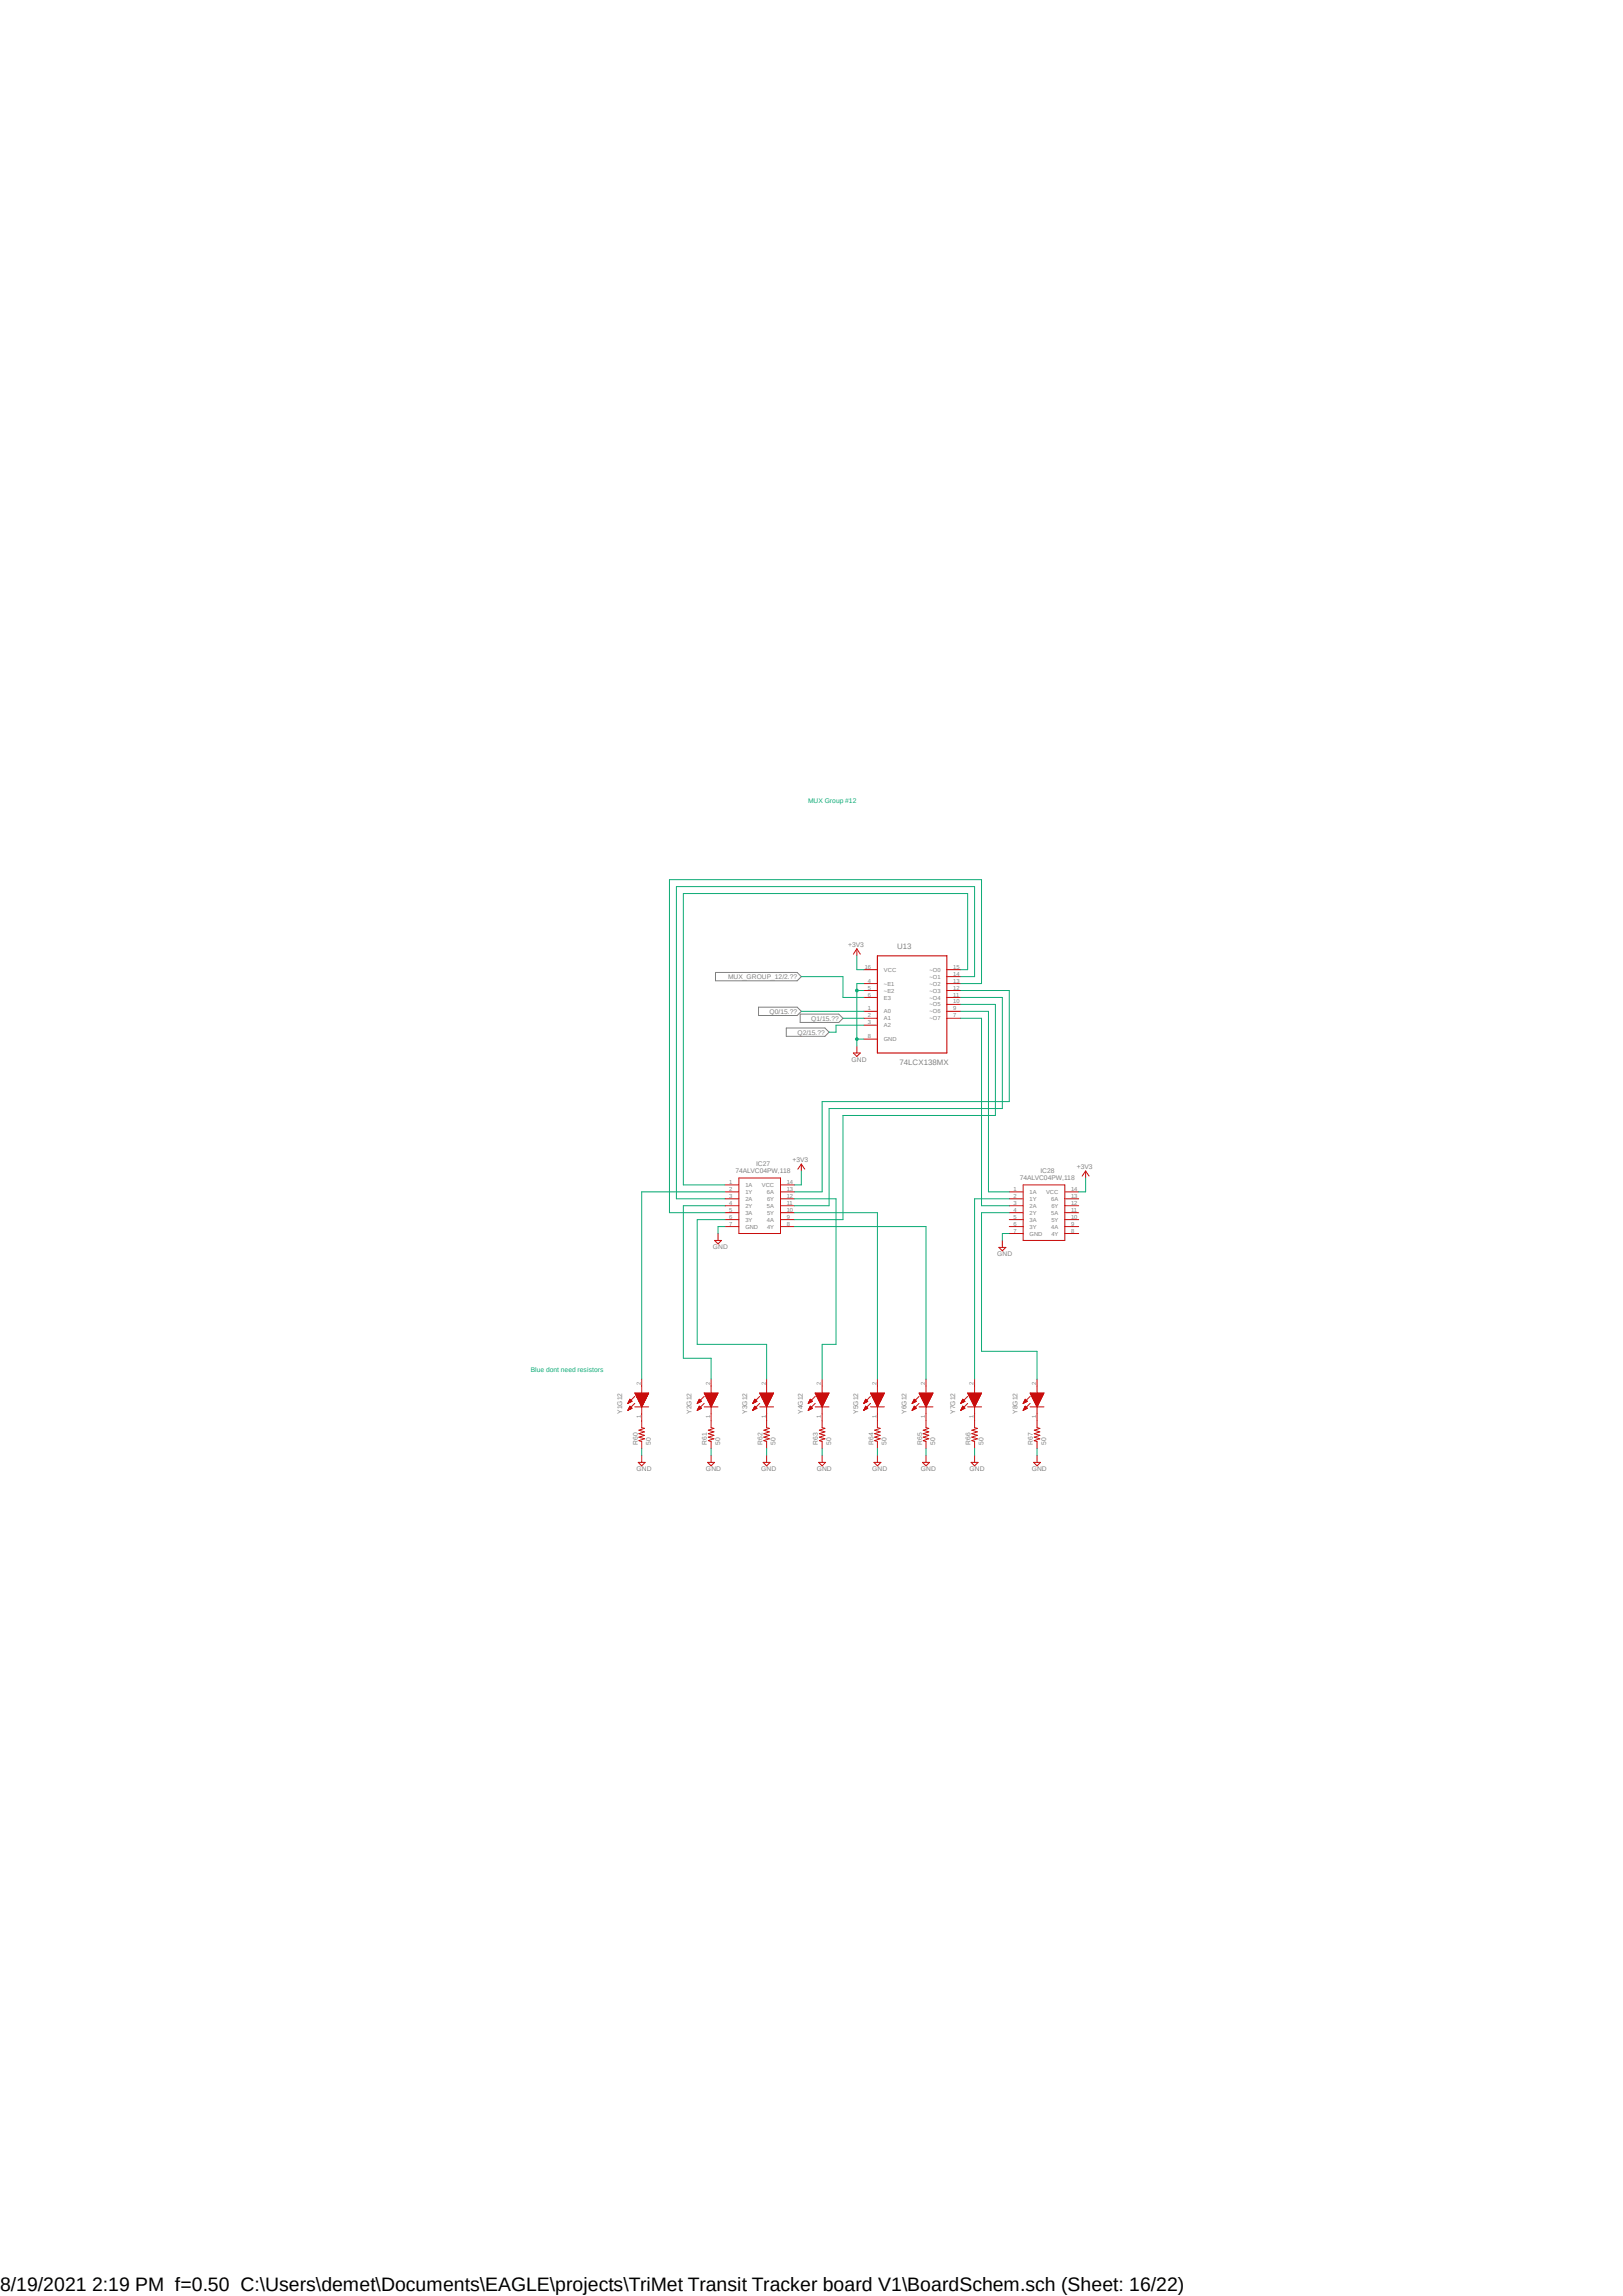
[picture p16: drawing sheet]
<svg xmlns="http://www.w3.org/2000/svg" width="297mm" height="420mm" viewBox="0 0 297 420" stroke-linecap="round" stroke-linejoin="round" font-family="sans-serif">
<defs><g id="words">
<text font-size="3.6" x="0" y="419.1">8/19/2021 2:19 PM f=0.50 C:\Users\demet\Documents\EAGLE\projects\TriMet Transit Tracker board V1\BoardSchem.sch (Sheet: 16/22)</text>
<g font-size="1.4" fill="#808080">
<text x="164.2" y="173.6">U13</text>
<text x="164.6" y="194.9">74LCX138MX</text>
</g>
<g font-size="1.2" fill="#0dab76">
<text x="147.9" y="146.9">MUX Group #12</text>
<text x="97.2" y="251">Blue dont need resistors</text>
</g>
<g font-size="1.2" fill="#808080">
<text x="155.2" y="173.2">+3V3</text>
<text x="133.3" y="179.1">MUX_GROUP_12/2.??</text>
<text x="140.8" y="185.5">Q0/15.??</text>
<text x="145.9" y="189.3">Q2/15.??</text>
<text x="148.5" y="186.7">Q1/15.??</text>
<text x="155.8" y="194.2">GND</text>
<text x="134.6" y="214.6">74ALVC04PW,118</text>
<text x="138.4" y="213.4">IC27</text>
<text x="145" y="212.6">+3V3</text>
<text x="186.6" y="215.9">74ALVC04PW,118</text>
<text x="190.4" y="214.6">IC28</text>
<text x="197.1" y="213.8">+3V3</text>
<text x="130.5" y="228.5">GND</text>
<text x="182.5" y="229.7">GND</text>
<text x="113.9" y="258.6" transform="rotate(-90 113.9 258.6)">Y1G12</text>
<text x="126.6" y="258.6" transform="rotate(-90 126.6 258.6)">Y2G12</text>
<text x="136.7" y="258.6" transform="rotate(-90 136.7 258.6)">Y3G12</text>
<text x="146.9" y="258.6" transform="rotate(-90 146.9 258.6)">Y4G12</text>
<text x="157.1" y="258.6" transform="rotate(-90 157.1 258.6)">Y5G12</text>
<text x="165.9" y="258.6" transform="rotate(-90 165.9 258.6)">Y6G12</text>
<text x="174.8" y="258.6" transform="rotate(-90 174.8 258.6)">Y7G12</text>
<text x="186.2" y="258.6" transform="rotate(-90 186.2 258.6)">Y8G12</text>
<text x="116.5" y="269.1">GND</text>
<text x="116.7" y="264.3" transform="rotate(-90 116.7 264.3)">R60</text>
<text x="119.1" y="264.3" transform="rotate(-90 119.1 264.3)">50</text>
<text x="129.2" y="269.1">GND</text>
<text x="129.4" y="264.3" transform="rotate(-90 129.4 264.3)">R61</text>
<text x="131.8" y="264.3" transform="rotate(-90 131.8 264.3)">50</text>
<text x="139.3" y="269.1">GND</text>
<text x="139.5" y="264.3" transform="rotate(-90 139.5 264.3)">R62</text>
<text x="141.9" y="264.3" transform="rotate(-90 141.9 264.3)">50</text>
<text x="149.5" y="269.1">GND</text>
<text x="149.7" y="264.3" transform="rotate(-90 149.7 264.3)">R63</text>
<text x="152.1" y="264.3" transform="rotate(-90 152.1 264.3)">50</text>
<text x="159.6" y="269.1">GND</text>
<text x="159.8" y="264.3" transform="rotate(-90 159.8 264.3)">R64</text>
<text x="162.2" y="264.3" transform="rotate(-90 162.2 264.3)">50</text>
<text x="168.5" y="269.1">GND</text>
<text x="168.7" y="264.3" transform="rotate(-90 168.7 264.3)">R65</text>
<text x="171.1" y="264.3" transform="rotate(-90 171.1 264.3)">50</text>
<text x="177.4" y="269.1">GND</text>
<text x="177.6" y="264.3" transform="rotate(-90 177.6 264.3)">R66</text>
<text x="180" y="264.3" transform="rotate(-90 180 264.3)">50</text>
<text x="188.8" y="269.1">GND</text>
<text x="189" y="264.3" transform="rotate(-90 189 264.3)">R67</text>
<text x="191.4" y="264.3" transform="rotate(-90 191.4 264.3)">50</text>
</g>
<g font-size="1.1" fill="#808080">
<text x="158.2" y="177.2">16</text>
<text x="158.8" y="179.7">4</text>
<text x="161.8" y="177.8">VCC</text>
<text x="170.1" y="177.8">~O0</text>
<text x="170.1" y="179">~O1</text>
<text x="174.5" y="177.2">15</text>
<text x="174.5" y="178.5">14</text>
<text x="174.5" y="179.7">13</text>
<text x="158.8" y="181">5</text>
<text x="158.8" y="182.3">6</text>
<text x="158.8" y="184.8">1</text>
<text x="161.8" y="180.3">~E1</text>
<text x="161.8" y="181.6">~E2</text>
<text x="161.8" y="182.8">E3</text>
<text x="161.8" y="185.4">A0</text>
<text x="170.1" y="180.3">~O2</text>
<text x="170.1" y="181.6">~O3</text>
<text x="170.1" y="182.8">~O4</text>
<text x="170.1" y="184.1">~O5</text>
<text x="170.1" y="185.4">~O6</text>
<text x="174.5" y="181">12</text>
<text x="174.5" y="182.3">11</text>
<text x="174.5" y="183.6">10</text>
<text x="174.5" y="184.8">9</text>
<text x="158.8" y="186.1">2</text>
<text x="158.8" y="187.4">3</text>
<text x="158.8" y="189.9">8</text>
<text x="161.8" y="186.6">A1</text>
<text x="161.8" y="187.9">A2</text>
<text x="161.8" y="190.5">GND</text>
<text x="170.1" y="186.6">~O7</text>
<text x="174.5" y="186.1">7</text>
<text x="133.4" y="216.6">1</text>
<text x="133.4" y="217.8">2</text>
<text x="133.4" y="219.1">3</text>
<text x="133.4" y="220.4">4</text>
<text x="133.4" y="221.7">5</text>
<text x="136.4" y="217.1">1A</text>
<text x="136.4" y="218.4">1Y</text>
<text x="136.4" y="219.7">2A</text>
<text x="136.4" y="220.9">2Y</text>
<text x="139.4" y="217.1">VCC</text>
<text x="140.3" y="218.4">6A</text>
<text x="140.3" y="220.9">5A</text>
<text x="140.4" y="219.7">6Y</text>
<text x="144" y="216.6">14</text>
<text x="144" y="217.8">13</text>
<text x="144" y="219.1">12</text>
<text x="144" y="220.4">11</text>
<text x="144" y="221.7">10</text>
<text x="185.5" y="217.8">1</text>
<text x="185.5" y="219.1">2</text>
<text x="185.5" y="220.4">3</text>
<text x="185.5" y="221.7">4</text>
<text x="188.4" y="218.4">1A</text>
<text x="188.4" y="219.7">1Y</text>
<text x="188.4" y="220.9">2A</text>
<text x="191.4" y="218.4">VCC</text>
<text x="192.4" y="219.7">6A</text>
<text x="192.4" y="220.9">6Y</text>
<text x="196" y="217.8">14</text>
<text x="196" y="219.1">13</text>
<text x="196" y="220.4">12</text>
<text x="196" y="221.7">11</text>
<text x="133.4" y="222.9">6</text>
<text x="133.4" y="224.2">7</text>
<text x="136.4" y="222.2">3A</text>
<text x="136.4" y="223.5">3Y</text>
<text x="136.4" y="224.7">GND</text>
<text x="140.3" y="223.5">4A</text>
<text x="140.4" y="222.2">5Y</text>
<text x="140.4" y="224.7">4Y</text>
<text x="144" y="222.9">9</text>
<text x="144" y="224.2">8</text>
<text x="185.5" y="222.9">5</text>
<text x="185.5" y="224.2">6</text>
<text x="185.5" y="225.5">7</text>
<text x="188.4" y="222.2">2Y</text>
<text x="188.4" y="223.5">3A</text>
<text x="188.4" y="224.7">3Y</text>
<text x="188.4" y="226">GND</text>
<text x="192.4" y="222.2">5A</text>
<text x="192.4" y="224.7">4A</text>
<text x="192.4" y="223.5">5Y</text>
<text x="192.4" y="226">4Y</text>
<text x="196" y="222.9">10</text>
<text x="196" y="224.2">9</text>
<text x="196" y="225.5">8</text>
<text x="117.3" y="253.4" transform="rotate(-90 117.3 253.4)">2</text>
<text x="130" y="253.4" transform="rotate(-90 130 253.4)">2</text>
<text x="140.1" y="253.4" transform="rotate(-90 140.1 253.4)">2</text>
<text x="150.2" y="253.4" transform="rotate(-90 150.2 253.4)">2</text>
<text x="160.4" y="253.4" transform="rotate(-90 160.4 253.4)">2</text>
<text x="169.3" y="253.4" transform="rotate(-90 169.3 253.4)">2</text>
<text x="178.2" y="253.4" transform="rotate(-90 178.2 253.4)">2</text>
<text x="189.6" y="253.4" transform="rotate(-90 189.6 253.4)">2</text>
<text x="117.3" y="259.4" transform="rotate(-90 117.3 259.4)">1</text>
<text x="130" y="259.4" transform="rotate(-90 130 259.4)">1</text>
<text x="140.1" y="259.4" transform="rotate(-90 140.1 259.4)">1</text>
<text x="150.2" y="259.4" transform="rotate(-90 150.2 259.4)">1</text>
<text x="160.4" y="259.4" transform="rotate(-90 160.4 259.4)">1</text>
<text x="169.3" y="259.4" transform="rotate(-90 169.3 259.4)">1</text>
<text x="178.2" y="259.4" transform="rotate(-90 178.2 259.4)">1</text>
<text x="189.6" y="259.4" transform="rotate(-90 189.6 259.4)">1</text>
</g>
</g></defs>
<path d="M96.8 145.6l103.4 123.9M200.2 145.6l-103.4 123.9" fill="none" stroke="#fff" stroke-width=".18"/>
<path d="M130.9 177.9h15l.7 .7-.7 .8h-15zM138.8 184.2h7.1l.7 .8-.7 .8h-7.1zM143.9 188h7.1l.7 .8-.7 .8h-7.1zM146.4 185.5h7.1l.8 .8-.8 .7h-7.1z" fill="none" stroke="#808080" stroke-width=".18"/>
<path d="M160.6 174.8h12.7v17.8h-12.7z" fill="none" stroke="#c90d0c" stroke-width=".21"/>
<g fill="none" stroke="#c90d0c" stroke-width=".18">
<path d="M156.8 173.6l.6 .9M156.8 173.6l-.6 .9M156.8 173.6v1.2M158.1 177.4h2.5M158.1 179.9h2.5M173.3 177.4h2.5M173.3 179.9h2.5M173.3 178.6h2.5M156.2 192.6h1.2l-.6 .7zM156.8 191.3v1.3M158.1 181.2h2.5M158.1 182.5h2.5"/>
<path d="M158.1 185h2.5M158.1 186.3h2.5M158.1 187.5h2.5M158.1 190.1h2.5M173.3 181.2h2.5M173.3 182.5h2.5M173.3 185h2.5M173.3 186.3h2.5M173.3 183.7h2.5M132.7 216.7h2.5M132.7 218h2.5M132.7 219.3h2.5"/>
<path d="M135.2 215.5h7.6v10.1h-7.6zM142.8 216.7h2.6M142.8 218h2.6M142.8 219.3h2.6M146.6 212.9l.7 1M146.6 212.9l-.6 1M146.6 212.9v1.3M184.7 218h2.5M184.7 219.3h2.5M187.2 216.7h7.7v10.2h-7.7zM194.9 218h2.5M194.9 219.3h2.5"/>
<path d="M198.7 214.2l.6 .9M198.7 214.2l-.7 .9M198.7 214.2v1.3M130.8 226.9h1.2l-.6 .6zM131.4 225.6v1.3M132.7 220.6h2.5M132.7 221.8h2.5M132.7 223.1h2.5M132.7 224.4h2.5M142.8 220.6h2.6M142.8 221.8h2.6M142.8 223.1h2.6"/>
<path d="M142.8 224.4h2.6M182.8 228.2h1.3l-.7 .6zM183.4 226.9v1.3M184.7 225.6h2.5M184.7 220.6h2.5M184.7 221.8h2.5M184.7 223.1h2.5M184.7 224.4h2.5M194.9 225.6h2.5M194.9 220.6h2.5M194.9 221.8h2.5M194.9 223.1h2.5"/>
<path d="M194.9 224.4h2.5M114.9 258h.1M114.9 256.7v.1M114.9 256.7h.1M114.9 257.9h.1M115 256.6h.1M115 257.9h.1M115 256.5h.3M115 256.5h.4M115 257.8h.3M115 257.7h.4M115.1 256.4h.4"/>
<path d="M115.1 257.7h.4M115.1 256.3h.6M115.1 257.6h.6M115.1 256.3h.5M115.1 256.2h.4M115.1 257.6h.5M115.1 257.5h.4M115.2 256.2h.3M115.2 257.4h.3M115.2 257.3h.2M115.2 256.1h.2M115.3 257.3h.1"/>
<path d="M115.3 256h.1M115.7 257.6l-.4-.4-.4 .8M115.7 257.6l-.8 .4M115.7 256.3l-.4-.4-.4 .8M115.7 256.3l-.8 .4M116.2 257.3h2.5M116.2 256.7l-1.3 1.3M116.2 255.4l-1.3 1.3M116.2 254.8h2.5l-1.3 2.5zM116.2 254.9h2.5M116.3 255.1h2.3M116.3 255h2.3"/>
<path d="M116.4 255.2h2.1M116.4 255.3h2M116.4 255.3h2.1M116.5 255.4h1.9M116.5 255.6h1.8M116.5 255.5h1.9M116.6 255.7h1.7M116.7 255.8h1.5M116.7 255.9h1.5M116.8 256.1h1.3M116.8 256h1.3M116.8 256.2h1.3"/>
<path d="M116.9 256.2h1.1M116.9 256.3h1M116.9 256.3h1.1M117 256.4h.9M117 256.5h.9M117.1 256.6h.7M117.1 256.5h.8M117.1 256.7h.7M117.2 256.8h.5M117.2 256.9h.5M117.3 257h.3M117.3 257.2h.3"/>
<path d="M117.4 257.2h.1M117.4 252.3v2.5M117.4 257.3v3.9l.5 .1-1 .3 1 .3-1 .4 1 .3-1 .3 1 .3-1 .3 .5 .2v1.3M117.4 257.3l.1 .1M117.4 257.3h.1M117.6 257l-.3 .1M127.6 258h.1M127.6 256.7v.1M127.6 256.7h.1M127.6 257.9h.1M127.7 256.6h.1M127.7 256.5h.3"/>
<path d="M127.7 257.9h.1M127.7 257.8h.3M127.7 256.5h.4M127.7 257.7h.4M127.8 256.4h.4M127.8 257.7h.4M127.8 256.3h.6M127.8 256.3h.5M127.8 257.6h.6M127.8 257.6h.5M127.8 256.2h.4M127.8 257.5h.4"/>
<path d="M127.9 256.2h.3M127.9 257.4h.3M127.9 257.3h.2M127.9 256.1h.2M127.9 256h.2M128.4 257.6l-.4-.4-.4 .8M128.4 257.6l-.8 .4M128.4 256.3l-.4-.4-.4 .8M128.4 256.3l-.8 .4M128.9 257.3h2.5M128.9 254.8h2.5l-1.3 2.5zM128.9 256.7l-1.3 1.3"/>
<path d="M128.9 255.4l-1.3 1.3M128.9 254.9h2.5M128.9 255h2.4M129 255.1h2.3M129 255.1h2.2M129.1 255.3h2.1M129.1 255.2h2.1M129.1 255.3h2M129.2 255.4h1.9M129.2 255.5h1.9M129.2 255.6h1.8M129.3 255.7h1.7"/>
<path d="M129.3 255.8h1.6M129.4 255.8h1.5M129.4 255.9h1.5M129.5 256h1.3M129.5 256.1h1.3M129.5 256.2h1.2M129.6 256.3h1.1M129.6 256.2h1.1M129.6 256.3h1M129.7 256.4h.9M129.7 256.5h.9M129.8 256.6h.7"/>
<path d="M129.8 256.7h.7M129.8 256.8h.6M129.9 256.8h.5M129.9 256.9h.4M130 257h.3M130 257.2h.2M130.1 257.3h.1M130.1 257.2h.1M130.1 252.3v2.5M130.1 257.3v3.9l.5 .1-1 .3 1 .3-1 .4 1 .3-1 .3 1 .3-1 .3 .5 .2v1.3M130.1 257.3l.1 .1M137.8 258h.1"/>
<path d="M137.8 256.7v.1M137.8 256.7h.1M137.8 256.6h.2M137.8 257.9h.1M137.8 257.9h.2M137.8 256.5h.3M137.8 257.8h.3M137.9 256.5h.4M137.9 257.7h.4M137.9 256.4h.5M137.9 256.3h.6M137.9 257.7h.5"/>
<path d="M137.9 257.6h.6M138 256.3h.4M138 257.6h.4M138 256.2h.4M138 257.5h.4M138 257.3h.3M138 256.2h.3M138 256.1h.3M138 257.4h.3M138.1 257.3h.1M138.1 256h.1M138.5 257.6l-.4-.4-.3 .8"/>
<path d="M138.5 257.6l-.7 .4M138.5 256.3l-.4-.4-.3 .8M138.5 256.3l-.7 .4M139 257.3h2.6M139 254.8h2.6l-1.3 2.5zM139 256.7l-1.2 1.3M139 255.4l-1.2 1.3M139.1 254.9h2.4M139.1 255h2.4M139.1 255.1h2.3M139.2 255.2h2.2M139.2 255.1h2.2"/>
<path d="M139.2 255.3h2.2M139.3 255.3h2M139.3 255.4h1.9M139.3 255.4h2M139.4 255.5h1.8M139.4 255.6h1.8M139.4 255.7h1.7M139.5 255.8h1.6M139.6 256h1.4M139.7 256.1h1.2M139.7 256.2h1.1M139.7 256.2h1.2"/>
<path d="M139.7 256.3h1.1M139.8 256.3h1M139.8 256.5h.9M139.8 256.4h1M139.9 256.5h.8M139.9 256.6h.8M140 256.7h.6M140 256.8h.6M140 256.8h.5M140.1 257h.4M140.1 256.9h.4M140.2 257.2h.1"/>
<path d="M140.2 257.2h.2M140.3 257.3h.1M140.3 252.3v2.5M140.3 257.3v3.9l.5 .1-1 .3 1 .3-1 .4 1 .3-1 .3 1 .3-1 .3 .5 .2v1.3M140.3 257.3v.1M141 255.9h-1.4M147.9 256.7h.1M147.9 257.9h.1M147.9 258h.1M147.9 256.7l.1 .1M148 256.6h.2M148 257.9h.2"/>
<path d="M148 256.5h.3M148 257.8h.3M148 256.5h.4M148 256.4h.5M148 257.7h.4M148 257.7h.5M148.1 256.3h.6M148.1 257.6h.6M148.1 256.3h.5M148.1 257.6h.5M148.2 256.2h.3M148.2 257.5h.3"/>
<path d="M148.2 257.4h.3M148.2 257.3h.2M148.2 256.1h.2M148.3 257.3h.1M148.3 256h.1M148.7 257.6l-.4-.4-.4 .8M148.7 257.6l-.8 .4M148.7 256.3l-.4-.4-.4 .8M148.7 256.3l-.8 .4M149.2 257.3h2.5M149.2 254.8h2.5l-1.2 2.5zM149.2 254.9h2.5"/>
<path d="M149.2 256.7l-1.3 1.3M149.2 255.4l-1.3 1.3M149.2 254.9h2.4M149.3 255h2.3M149.3 255.1h2.3M149.4 255.2h2.1M149.4 255.3h2.1M149.4 255.4h2M149.5 255.4h1.9M149.5 255.5h1.8M149.6 255.7h1.7M149.6 255.6h1.7"/>
<path d="M149.6 255.8h1.6M149.7 255.9h1.5M149.7 255.8h1.5M149.8 256h1.3M149.8 256.2h1.2M149.8 256.1h1.3M149.9 256.2h1.1M149.9 256.3h1.1M149.9 256.4h1M150 256.5h.9M150 256.5h.8M150.1 256.7h.7"/>
<path d="M150.1 256.6h.7M150.1 256.7h.6M150.2 256.8h.5M150.2 256.9h.5M150.2 257h.4M150.3 257h.3M150.3 257.2h.2M150.4 257.2h.1M150.4 257.3h.1M150.5 252.3v2.5M150.5 257.3v3.9l.5 .1-1.1 .3 1.1 .3-1.1 .4 1.1 .3-1.1 .3 1.1 .3-1.1 .3 .6 .2v1.3M150.5 257.3v.1"/>
<path d="M158.1 256.7h.1M158.1 257.9h.1M158.1 258h.1M158.1 256.7v.1M158.1 256.6h.2M158.1 257.9h.2M158.2 256.5h.3M158.2 257.8h.3M158.2 256.5h.4M158.2 256.4h.5M158.2 257.7h.4M158.2 257.7h.5"/>
<path d="M158.2 256.3h.6M158.2 257.6h.6M158.3 256.3h.4M158.3 257.6h.4M158.3 256.2h.4M158.3 256.2h.3M158.3 257.5h.4M158.3 257.4h.3M158.4 257.3h.1M158.4 256.1h.1M158.4 256h.1M158.8 257.6l-.4-.4-.3 .8"/>
<path d="M158.8 257.6l-.7 .4M158.8 256.3l-.4-.4-.3 .8M158.8 256.3l-.7 .4M159.3 257.3h2.5M159.3 254.8h2.5l-1.2 2.5zM159.3 256.7l-1.2 1.3M159.3 255.4l-1.2 1.3M159.3 254.9h2.5M159.4 254.9h2.4M159.4 255.1h2.3M159.4 255h2.4M159.5 255.1h2.2"/>
<path d="M159.5 255.2h2.2M159.6 255.3h2M159.6 255.4h2M159.6 255.4h1.9M159.7 255.6h1.8M159.7 255.5h1.8M159.7 255.7h1.8M159.8 255.7h1.6M159.8 255.8h1.5M159.8 255.8h1.6M159.9 255.9h1.4M159.9 256.1h1.3"/>
<path d="M159.9 256h1.3M160 256.2h1.2M160.1 256.3h1M160.1 256.4h1M160.1 256.5h.9M160.2 256.6h.8M160.2 256.5h.8M160.2 256.7h.8M160.3 256.7h.6M160.3 256.8h.5M160.3 256.8h.6M160.4 256.9h.4"/>
<path d="M160.4 257h.4M160.5 257.2h.2M160.6 257.3h.1M160.6 252.3v2.5M160.6 257.3v3.9l.5 .1-1 .3 1 .3-1 .4 1 .3-1 .3 1 .3-1 .3 .5 .2v1.3M160.6 257.3v.1M160.7 257l-.3 .1M166.9 258h.1M166.9 256.7l.1 .1M167 256.7h.1M167 257.9h.1M167 256.6h.2"/>
<path d="M167 257.9h.2M167 256.5h.3M167 256.5h.4M167 257.8h.3M167 257.7h.4M167.1 256.4h.5M167.1 257.7h.5M167.1 256.3h.6M167.1 257.6h.6M167.2 256.3h.4M167.2 256.2h.4M167.2 257.6h.4"/>
<path d="M167.2 257.5h.4M167.2 256.2h.3M167.2 257.4h.3M167.3 257.3h.1M167.3 256.1h.1M167.3 256h.1M167.7 257.6l-.4-.4-.4 .8M167.7 257.6l-.8 .4M167.7 256.3l-.4-.4-.4 .8M167.7 256.3l-.8 .4M168.2 257.3h2.5M168.2 254.8h2.5l-1.2 2.5z"/>
<path d="M168.2 256.7l-1.3 1.3M168.2 255.4l-1.3 1.3M168.2 254.9h2.5M168.3 254.9h2.4M168.3 255.1h2.3M168.3 255h2.3M168.4 255.1h2.2M168.4 255.2h2.2M168.4 255.3h2.1M168.5 255.4h2M168.5 255.4h1.9M168.6 255.6h1.7"/>
<path d="M168.6 255.5h1.8M168.6 255.7h1.7M168.7 255.7h1.6M168.7 255.8h1.5M168.7 255.8h1.6M168.7 255.9h1.5M168.8 256.1h1.3M168.8 256h1.3M168.9 256.2h1.2M169 256.3h1M169 256.4h1M169 256.5h.9"/>
<path d="M169.1 256.6h.7M169.1 256.5h.8M169.1 256.7h.7M169.2 256.7h.6M169.2 256.8h.5M169.2 256.8h.6M169.2 256.9h.5M169.3 257h.4M169.4 257.2h.2M169.4 257.2h.1M169.5 257.3h.1M169.5 252.3v2.5"/>
<path d="M169.5 257.3v3.9l.5 .1-1 .3 1 .3-1 .4 1 .3-1 .3 1 .3-1 .3 .5 .2v1.3M169.5 257.3v.1M169.6 257l-.3 .1M175.8 258h.1M175.8 256.7l.1 .1M175.9 256.7h.1M175.9 257.9h.1M175.9 256.6h.2M175.9 256.5h.3M175.9 257.9h.2M175.9 257.8h.3M175.9 256.5h.4"/>
<path d="M175.9 257.7h.4M176 256.4h.4M176 257.7h.4M176 256.3h.6M176 256.3h.5M176 257.6h.6M176 257.6h.5M176.1 256.2h.3M176.1 257.5h.3M176.1 257.4h.3M176.1 257.3h.2M176.1 256.1h.2"/>
<path d="M176.1 256h.2M176.6 257.6l-.4-.4-.4 .8M176.6 257.6l-.8 .4M176.6 256.3l-.4-.4-.4 .8M176.6 256.3l-.8 .4M177.1 257.3h2.5M177.1 254.8h2.5l-1.2 2.5zM177.1 256.7l-1.3 1.3M177.1 255.4l-1.3 1.3M177.1 254.9h2.5M177.2 255h2.3M177.2 254.9h2.4"/>
<path d="M177.2 255.1h2.3M177.3 255.3h2.1M177.3 255.2h2.2M177.4 255.4h1.9M177.4 255.5h1.9M177.5 255.6h1.7M177.5 255.7h1.7M177.5 255.8h1.7M177.6 255.8h1.5M177.6 255.9h1.5M177.7 256h1.3M177.7 256.1h1.3"/>
<path d="M177.8 256.2h1.1M177.8 256.3h1.1M177.9 256.4h.9M177.9 256.5h.9M178 256.6h.7M178 256.7h.7M178.1 256.8h.5M178.1 256.7h.6M178.1 256.9h.5M178.2 257h.3M178.2 257h.4M178.3 257.2h.1"/>
<path d="M178.3 257.3h.1M178.4 252.3v2.5M178.4 257.3v3.9l.5 .1-1.1 .3 1.1 .3-1.1 .4 1.1 .3-1.1 .3 1.1 .3-1.1 .3 .6 .2v1.3M178.4 257.3v.1M187.2 258h.1M187.2 256.7l.1 .1M187.3 256.7h.1M187.3 256.6h.2M187.3 257.9h.1M187.3 257.9h.2M187.3 256.5h.3M187.3 257.8h.3"/>
<path d="M187.4 256.5h.3M187.4 257.7h.3M187.4 256.4h.5M187.4 256.3h.6M187.4 257.7h.5M187.4 257.6h.6M187.5 256.3h.4M187.5 257.6h.4M187.5 256.2h.4M187.5 257.5h.4M187.5 257.3h.2M187.5 256.2h.3"/>
<path d="M187.5 256.1h.2M187.5 257.4h.3M187.6 257.3h.1M187.6 256h.1M188 257.6l-.4-.4-.4 .8M188 257.6l-.8 .4M188 256.3l-.4-.4-.4 .8M188 256.3l-.8 .4M188.5 257.3h2.6M188.5 254.8h2.6l-1.3 2.5zM188.5 256.7l-1.3 1.3M188.5 255.4l-1.3 1.3"/>
<path d="M188.6 254.9h2.4M188.6 255h2.4M188.6 255.1h2.3M188.7 255.2h2.1M188.7 255.1h2.2M188.7 255.3h2.1M188.8 255.3h2M188.8 255.4h1.9M188.8 255.4h2M188.8 255.5h1.9M188.9 255.6h1.8M188.9 255.7h1.7"/>
<path d="M189 255.8h1.6M189 255.8h1.5M189.1 256h1.4M189.1 256.1h1.3M189.2 256.2h1.1M189.2 256.2h1.2M189.2 256.3h1.1M189.3 256.3h1M189.3 256.5h.9M189.3 256.4h.9M189.4 256.5h.8M189.4 256.6h.8"/>
<path d="M189.4 256.7h.7M189.5 256.8h.6M189.5 256.8h.5M189.6 257h.3M189.6 256.9h.4M189.7 257.2h.1M189.7 257.2h.2M189.7 257.3h.1M189.8 252.3v2.5M189.8 257.3v3.9l.5 .1-1 .3 1 .3-1 .4 1 .3-1 .3 1 .3-1 .3 .5 .2v1.3M189.8 257.3v.1M190.5 255.9h-1.4"/>
<path d="M116.8 267.5h1.3l-.7 .6zM117.4 266.2v1.3M129.5 267.5h1.3l-.7 .6zM130.1 266.2v1.3M139.7 267.5h1.2l-.6 .6zM140.3 266.2v1.3M149.8 267.5h1.3l-.6 .6zM150.5 266.2v1.3M159.9 267.5h1.3l-.6 .6zM160.6 266.2v1.3M168.8 267.5h1.3l-.6 .6zM169.5 266.2v1.3"/>
<path d="M177.7 267.5h1.3l-.6 .6zM178.4 266.2v1.3M189.1 267.5h1.3l-.6 .6zM189.8 266.2v1.3"/>
</g>
<path d="M156.8 174.8v2.6h1.3M158.1 179.9h-1.3v11.4M156.8 190.1h1.3M156.8 181.2h1.3M146.6 214.2v2.5h-1.2M198.7 215.5v2.5h-1.3M132.7 224.4h-1.3v1.2M184.7 225.6h-1.3v1.3" fill="none" stroke="#0dab76" stroke-width=".18"/>
<circle cx="156.8" cy="181.2" r=".25" fill="#0dab76"/>
<circle cx="156.8" cy="181.2" r=".25" fill="none" stroke="#0dab76" stroke-width=".18"/>
<circle cx="156.8" cy="190.1" r=".25" fill="#0dab76"/>
<g fill="none" stroke="#0dab76" stroke-width=".18">
<path d="M146.6 178.6h7.7v3.9h3.8M175.8 178.6h2.6v-16.4h-54.6v57.1h8.9M175.8 177.4h1.3v-14h-52v53.3h7.6M175.8 179.9h3.8v-19h-57.1v60.9h10.2M146.6 185h11.5M154.3 186.3h3.8M158.1 187.5h-5.1v1.3h-1.3M175.8 181.2h8.9v20.3h-34.2v16.5h-5.1M175.8 185h5.1v33h3.8M175.8 186.3h3.8v34.3h5.1M175.8 182.5h7.6v20.3h-31.7v17.8h-6.3M175.8 183.7h6.4v20.3h-27.9v19.1h-8.9"/>
<path d="M132.7 218h-15.3v34.3M145.4 219.3h7.6v26.6h-2.5v6.4M184.7 219.3h-6.3v33M132.7 220.6h-7.6v27.9h5v3.8M132.7 223.1h-5.1v22.8h12.7v6.4M145.4 221.8h15.2v30.5M145.4 224.4h24.1v27.9M184.7 221.8h-5.1v25.4h10.2v5.1M117.4 265v1.2M130.1 265v1.2M140.3 265v1.2M150.5 265v1.2"/>
<path d="M160.6 265v1.2M169.5 265v1.2M178.4 265v1.2M189.8 265v1.2"/>
<circle cx="156.8" cy="190.1" r=".25"/>
</g>
<use href="#words"/>
</svg>
